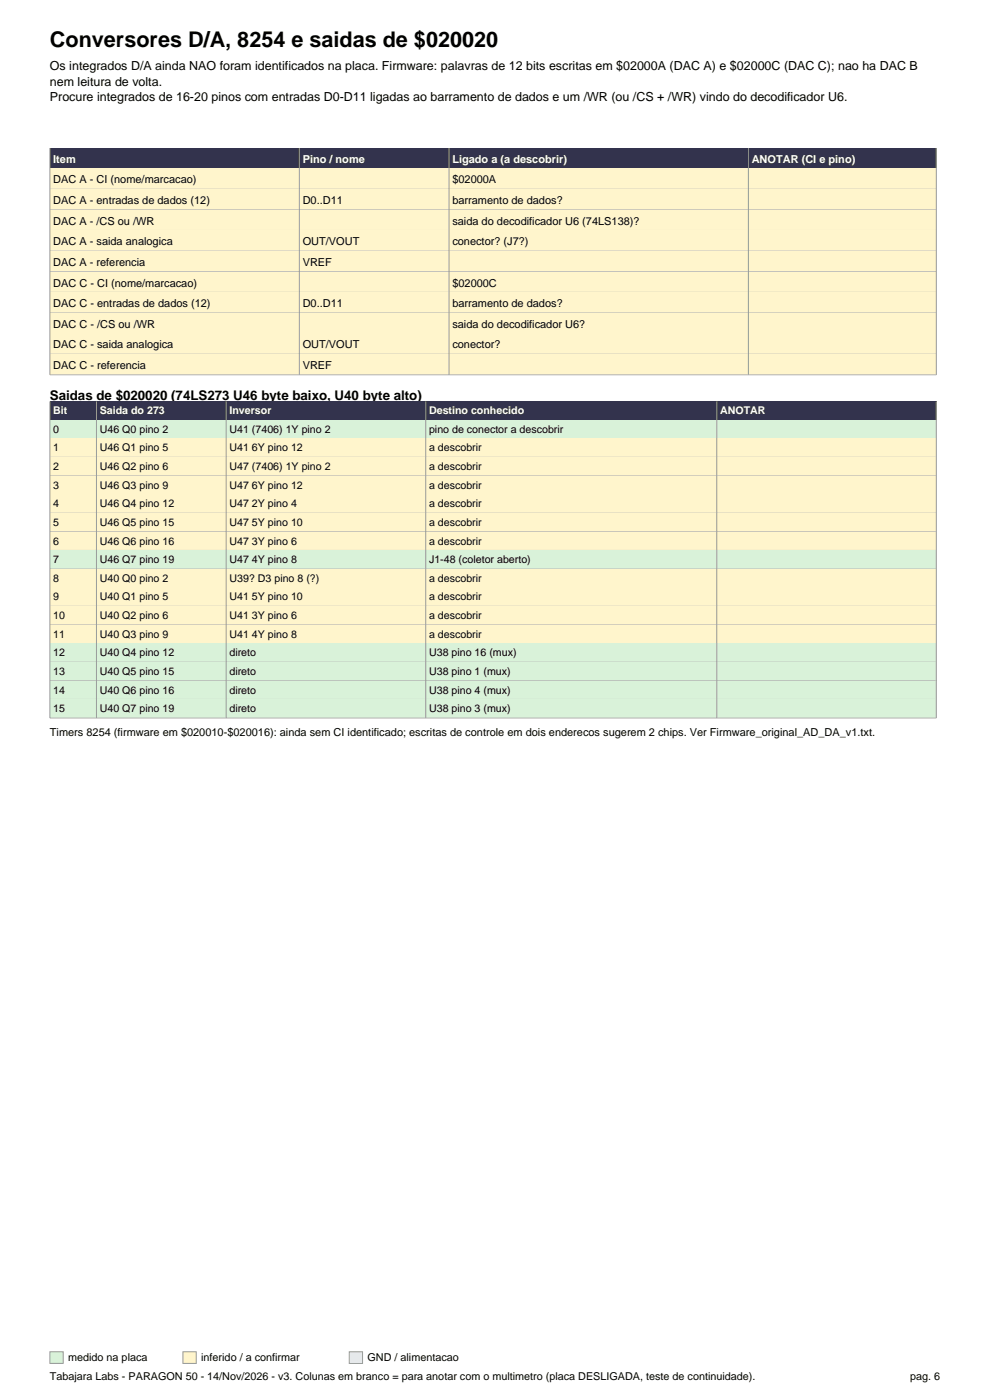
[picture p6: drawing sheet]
<svg xmlns="http://www.w3.org/2000/svg" width="210mm" height="297mm" viewBox="0 0 210 297" stroke-linecap="round" stroke-linejoin="round" font-family="sans-serif">
<defs><g id="words">
<text font-size="4.6" x="10.6" y="9.9">Conversores D/A, 8254 e saidas de $020020</text>
<text font-size="2.8" x="10.6" y="84.8">Saidas de $020020 (74LS273 U46 byte baixo, U40 byte alto)</text>
<g font-size="2.6">
<text x="10.6" y="14.8">Os integrados D/A ainda NAO foram identificados na placa. Firmware: palavras de 12 bits escritas em $02000A (DAC A) e $02000C (DAC C); nao ha DAC B</text>
<text x="10.6" y="18.2">nem leitura de volta.</text>
<text x="10.6" y="21.5">Procure integrados de 16-20 pinos com entradas D0-D11 ligadas ao barramento de dados e um /WR (ou /CS + /WR) vindo do decodificador U6.</text>
</g>
<g font-size="2.3" fill="#fff">
<text x="11.3" y="34.5">Item</text>
<text x="64.2" y="34.5">Pino / nome</text>
<text x="96" y="34.5">Ligado a (a descobrir)</text>
<text x="159.5" y="34.5">ANOTAR (CI e pino)</text>
<text x="11.3" y="87.9">Bit</text>
<text x="21.2" y="87.9">Saida do 273</text>
<text x="48.7" y="87.9">Inversor</text>
<text x="91" y="87.9">Destino conhecido</text>
<text x="152.8" y="87.9">ANOTAR</text>
</g>
<g font-size="2.3">
<text x="11.3" y="38.9">DAC A - CI (nome/marcacao)</text>
<text x="96" y="38.9">$02000A</text>
<text x="11.3" y="43.3">DAC A - entradas de dados (12)</text>
<text x="11.3" y="47.7">DAC A - /CS ou /WR</text>
<text x="64.2" y="43.3">D0..D11</text>
<text x="96" y="43.3">barramento de dados?</text>
<text x="96" y="47.7">saida do decodificador U6 (74LS138)?</text>
<text x="11.3" y="52">DAC A - saida analogica</text>
<text x="64.2" y="52">OUT/VOUT</text>
<text x="96" y="52">conector? (J7?)</text>
<text x="11.3" y="56.4">DAC A - referencia</text>
<text x="64.2" y="56.4">VREF</text>
<text x="11.3" y="60.8">DAC C - CI (nome/marcacao)</text>
<text x="11.3" y="65.2">DAC C - entradas de dados (12)</text>
<text x="64.2" y="65.2">D0..D11</text>
<text x="96" y="60.8">$02000C</text>
<text x="96" y="65.2">barramento de dados?</text>
<text x="11.3" y="69.5">DAC C - /CS ou /WR</text>
<text x="96" y="69.5">saida do decodificador U6?</text>
<text x="11.3" y="73.9">DAC C - saida analogica</text>
<text x="64.2" y="73.9">OUT/VOUT</text>
<text x="96" y="73.9">conector?</text>
<text x="11.3" y="78.3">DAC C - referencia</text>
<text x="64.2" y="78.3">VREF</text>
<text x="11.3" y="91.8">0</text>
<text x="11.3" y="95.8">1</text>
<text x="21.2" y="91.8">U46 Q0 pino 2</text>
<text x="21.2" y="95.8">U46 Q1 pino 5</text>
<text x="48.7" y="91.8">U41 (7406) 1Y pino 2</text>
<text x="48.7" y="95.8">U41 6Y pino 12</text>
<text x="91" y="91.8">pino de conector a descobrir</text>
<text x="91" y="95.8">a descobrir</text>
<text x="11.3" y="99.7">2</text>
<text x="21.2" y="99.7">U46 Q2 pino 6</text>
<text x="48.7" y="99.7">U47 (7406) 1Y pino 2</text>
<text x="91" y="99.7">a descobrir</text>
<text x="11.3" y="103.7">3</text>
<text x="11.3" y="107.6">4</text>
<text x="21.2" y="103.7">U46 Q3 pino 9</text>
<text x="21.2" y="107.6">U46 Q4 pino 12</text>
<text x="48.7" y="103.7">U47 6Y pino 12</text>
<text x="48.7" y="107.6">U47 2Y pino 4</text>
<text x="91" y="103.7">a descobrir</text>
<text x="91" y="107.6">a descobrir</text>
<text x="11.3" y="111.6">5</text>
<text x="21.2" y="111.6">U46 Q5 pino 15</text>
<text x="48.7" y="111.6">U47 5Y pino 10</text>
<text x="91" y="111.6">a descobrir</text>
<text x="11.3" y="115.5">6</text>
<text x="11.3" y="119.5">7</text>
<text x="21.2" y="115.5">U46 Q6 pino 16</text>
<text x="21.2" y="119.5">U46 Q7 pino 19</text>
<text x="48.7" y="115.5">U47 3Y pino 6</text>
<text x="48.7" y="119.5">U47 4Y pino 8</text>
<text x="91" y="115.5">a descobrir</text>
<text x="91" y="119.5">J1-48 (coletor aberto)</text>
<text x="11.3" y="123.4">8</text>
<text x="21.2" y="123.4">U40 Q0 pino 2</text>
<text x="48.7" y="123.4">U39? D3 pino 8 (?)</text>
<text x="91" y="123.4">a descobrir</text>
<text x="11.3" y="127.4">9</text>
<text x="11.3" y="131.3">10</text>
<text x="21.2" y="127.4">U40 Q1 pino 5</text>
<text x="21.2" y="131.3">U40 Q2 pino 6</text>
<text x="48.7" y="127.4">U41 5Y pino 10</text>
<text x="48.7" y="131.3">U41 3Y pino 6</text>
<text x="91" y="127.4">a descobrir</text>
<text x="91" y="131.3">a descobrir</text>
<text x="11.3" y="135.3">11</text>
<text x="21.2" y="135.3">U40 Q3 pino 9</text>
<text x="48.7" y="135.3">U41 4Y pino 8</text>
<text x="91" y="135.3">a descobrir</text>
<text x="11.3" y="139.2">12</text>
<text x="11.3" y="143.2">13</text>
<text x="21.2" y="139.2">U40 Q4 pino 12</text>
<text x="21.2" y="143.2">U40 Q5 pino 15</text>
<text x="48.7" y="139.2">direto</text>
<text x="48.7" y="143.2">direto</text>
<text x="91" y="139.2">U38 pino 16 (mux)</text>
<text x="91" y="143.2">U38 pino 1 (mux)</text>
<text x="11.3" y="147.1">14</text>
<text x="21.2" y="147.1">U40 Q6 pino 16</text>
<text x="48.7" y="147.1">direto</text>
<text x="91" y="147.1">U38 pino 4 (mux)</text>
<text x="11.3" y="151.1">15</text>
<text x="21.2" y="151.1">U40 Q7 pino 19</text>
<text x="48.7" y="151.1">direto</text>
<text x="91" y="151.1">U38 pino 3 (mux)</text>
<text x="10.6" y="156.2">Timers 8254 (firmware em $020010-$020016): ainda sem CI identificado; escritas de controle em dois enderecos sugerem 2 chips. Ver Firmware_original_AD_DA_v1.txt.</text>
<text x="10.6" y="292.8">Tabajara Labs - PARAGON 50 - 14/Nov/2026 - v3. Colunas em branco = para anotar com o multimetro (placa DESLIGADA, teste de continuidade).</text>
<text x="14.5" y="288.7">medido na placa</text>
<text x="42.7" y="288.7">inferido / a confirmar</text>
<text x="78" y="288.7">GND / alimentacao</text>
<text x="193" y="292.8">pag. 6</text>
</g>
</g></defs>
<path d="M10.6 31.4h188v4.4h-188z" fill-rule="evenodd" fill="#33334d"/>
<path d="M10.6 35.8h188v4.3h-188z" fill-rule="evenodd" fill="#fff5cc"/>
<path d="M10.6 40.1h188" fill="none" stroke="#b3b3b3" stroke-width=".21"/>
<path d="M10.6 40.1h188v4.4h-188z" fill-rule="evenodd" fill="#fff5cc"/>
<path d="M10.6 44.5h188" fill="none" stroke="#b3b3b3" stroke-width=".21"/>
<path d="M10.6 44.5h188v4.4h-188z" fill-rule="evenodd" fill="#fff5cc"/>
<path d="M10.6 48.9h188" fill="none" stroke="#b3b3b3" stroke-width=".21"/>
<path d="M10.6 48.9h188v4.4h-188z" fill-rule="evenodd" fill="#fff5cc"/>
<path d="M10.6 53.3h188" fill="none" stroke="#b3b3b3" stroke-width=".21"/>
<path d="M10.6 53.3h188v4.3h-188z" fill-rule="evenodd" fill="#fff5cc"/>
<path d="M10.6 57.6h188" fill="none" stroke="#b3b3b3" stroke-width=".21"/>
<path d="M10.6 57.6h188v4.4h-188z" fill-rule="evenodd" fill="#fff5cc"/>
<path d="M10.6 62h188" fill="none" stroke="#b3b3b3" stroke-width=".21"/>
<path d="M10.6 62h188v4.4h-188z" fill-rule="evenodd" fill="#fff5cc"/>
<path d="M10.6 66.4h188" fill="none" stroke="#b3b3b3" stroke-width=".21"/>
<path d="M10.6 66.4h188v4.4h-188z" fill-rule="evenodd" fill="#fff5cc"/>
<path d="M10.6 70.8h188" fill="none" stroke="#b3b3b3" stroke-width=".21"/>
<path d="M10.6 70.8h188v4.3h-188z" fill-rule="evenodd" fill="#fff5cc"/>
<path d="M10.6 75.1h188" fill="none" stroke="#b3b3b3" stroke-width=".21"/>
<path d="M10.6 75.1h188v4.4h-188z" fill-rule="evenodd" fill="#fff5cc"/>
<path d="M10.6 79.5h188" fill="none" stroke="#b3b3b3" stroke-width=".21"/>
<path d="M10.6 31.4v48.1M63.5 31.4v48.1M95.2 31.4v48.1M158.7 31.4v48.1M198.6 31.4v48.1" fill="none" stroke="#999" stroke-width=".21"/>
<path d="M10.6 85.2h188v3.9h-188z" fill-rule="evenodd" fill="#33334d"/>
<path d="M10.6 89.1h188v4h-188z" fill-rule="evenodd" fill="#d9f2d9"/>
<path d="M10.6 93.1h188" fill="none" stroke="#b3b3b3" stroke-width=".21"/>
<path d="M10.6 93.1h188v3.9h-188z" fill-rule="evenodd" fill="#fff5cc"/>
<path d="M10.6 97h188" fill="none" stroke="#b3b3b3" stroke-width=".21"/>
<path d="M10.6 97h188v4h-188z" fill-rule="evenodd" fill="#fff5cc"/>
<path d="M10.6 101h188" fill="none" stroke="#b3b3b3" stroke-width=".21"/>
<path d="M10.6 101h188v3.9h-188z" fill-rule="evenodd" fill="#fff5cc"/>
<path d="M10.6 104.9h188" fill="none" stroke="#b3b3b3" stroke-width=".21"/>
<path d="M10.6 104.9h188v4h-188z" fill-rule="evenodd" fill="#fff5cc"/>
<path d="M10.6 108.9h188" fill="none" stroke="#b3b3b3" stroke-width=".21"/>
<path d="M10.6 108.9h188v3.9h-188z" fill-rule="evenodd" fill="#fff5cc"/>
<path d="M10.6 112.8h188" fill="none" stroke="#b3b3b3" stroke-width=".21"/>
<path d="M10.6 112.8h188v4h-188z" fill-rule="evenodd" fill="#fff5cc"/>
<path d="M10.6 116.8h188" fill="none" stroke="#b3b3b3" stroke-width=".21"/>
<path d="M10.6 116.8h188v3.9h-188z" fill-rule="evenodd" fill="#d9f2d9"/>
<path d="M10.6 120.7h188" fill="none" stroke="#b3b3b3" stroke-width=".21"/>
<path d="M10.6 120.7h188v4h-188z" fill-rule="evenodd" fill="#fff5cc"/>
<path d="M10.6 124.7h188" fill="none" stroke="#b3b3b3" stroke-width=".21"/>
<path d="M10.6 124.7h188v3.9h-188z" fill-rule="evenodd" fill="#fff5cc"/>
<path d="M10.6 128.6h188" fill="none" stroke="#b3b3b3" stroke-width=".21"/>
<path d="M10.6 128.6h188v4h-188z" fill-rule="evenodd" fill="#fff5cc"/>
<path d="M10.6 132.6h188" fill="none" stroke="#b3b3b3" stroke-width=".21"/>
<path d="M10.6 132.6h188v3.9h-188z" fill-rule="evenodd" fill="#fff5cc"/>
<path d="M10.6 136.5h188" fill="none" stroke="#b3b3b3" stroke-width=".21"/>
<path d="M10.6 136.5h188v4h-188z" fill-rule="evenodd" fill="#d9f2d9"/>
<path d="M10.6 140.5h188" fill="none" stroke="#b3b3b3" stroke-width=".21"/>
<path d="M10.6 140.5h188v3.9h-188z" fill-rule="evenodd" fill="#d9f2d9"/>
<path d="M10.6 144.4h188" fill="none" stroke="#b3b3b3" stroke-width=".21"/>
<path d="M10.6 144.4h188v4h-188z" fill-rule="evenodd" fill="#d9f2d9"/>
<path d="M10.6 148.4h188" fill="none" stroke="#b3b3b3" stroke-width=".21"/>
<path d="M10.6 148.4h188v3.9h-188z" fill-rule="evenodd" fill="#d9f2d9"/>
<path d="M10.6 152.3h188" fill="none" stroke="#b3b3b3" stroke-width=".21"/>
<path d="M10.6 85.2v67.1M20.5 85.2v67.1M48 85.2v67.1M90.3 85.2v67.1M152 85.2v67.1M198.6 85.2v67.1" fill="none" stroke="#999" stroke-width=".21"/>
<path d="M10.6 286.8h2.8v2.4h-2.8z" fill-rule="evenodd" fill="#d9f2d9" stroke="#999" stroke-width=".21"/>
<path d="M38.8 286.8h2.8v2.4h-2.8z" fill-rule="evenodd" fill="#fff5cc" stroke="#999" stroke-width=".21"/>
<path d="M74.1 286.8h2.8v2.4h-2.8z" fill-rule="evenodd" fill="#dbebff" stroke="#999" stroke-width=".21"/>
<use href="#words"/>
</svg>
